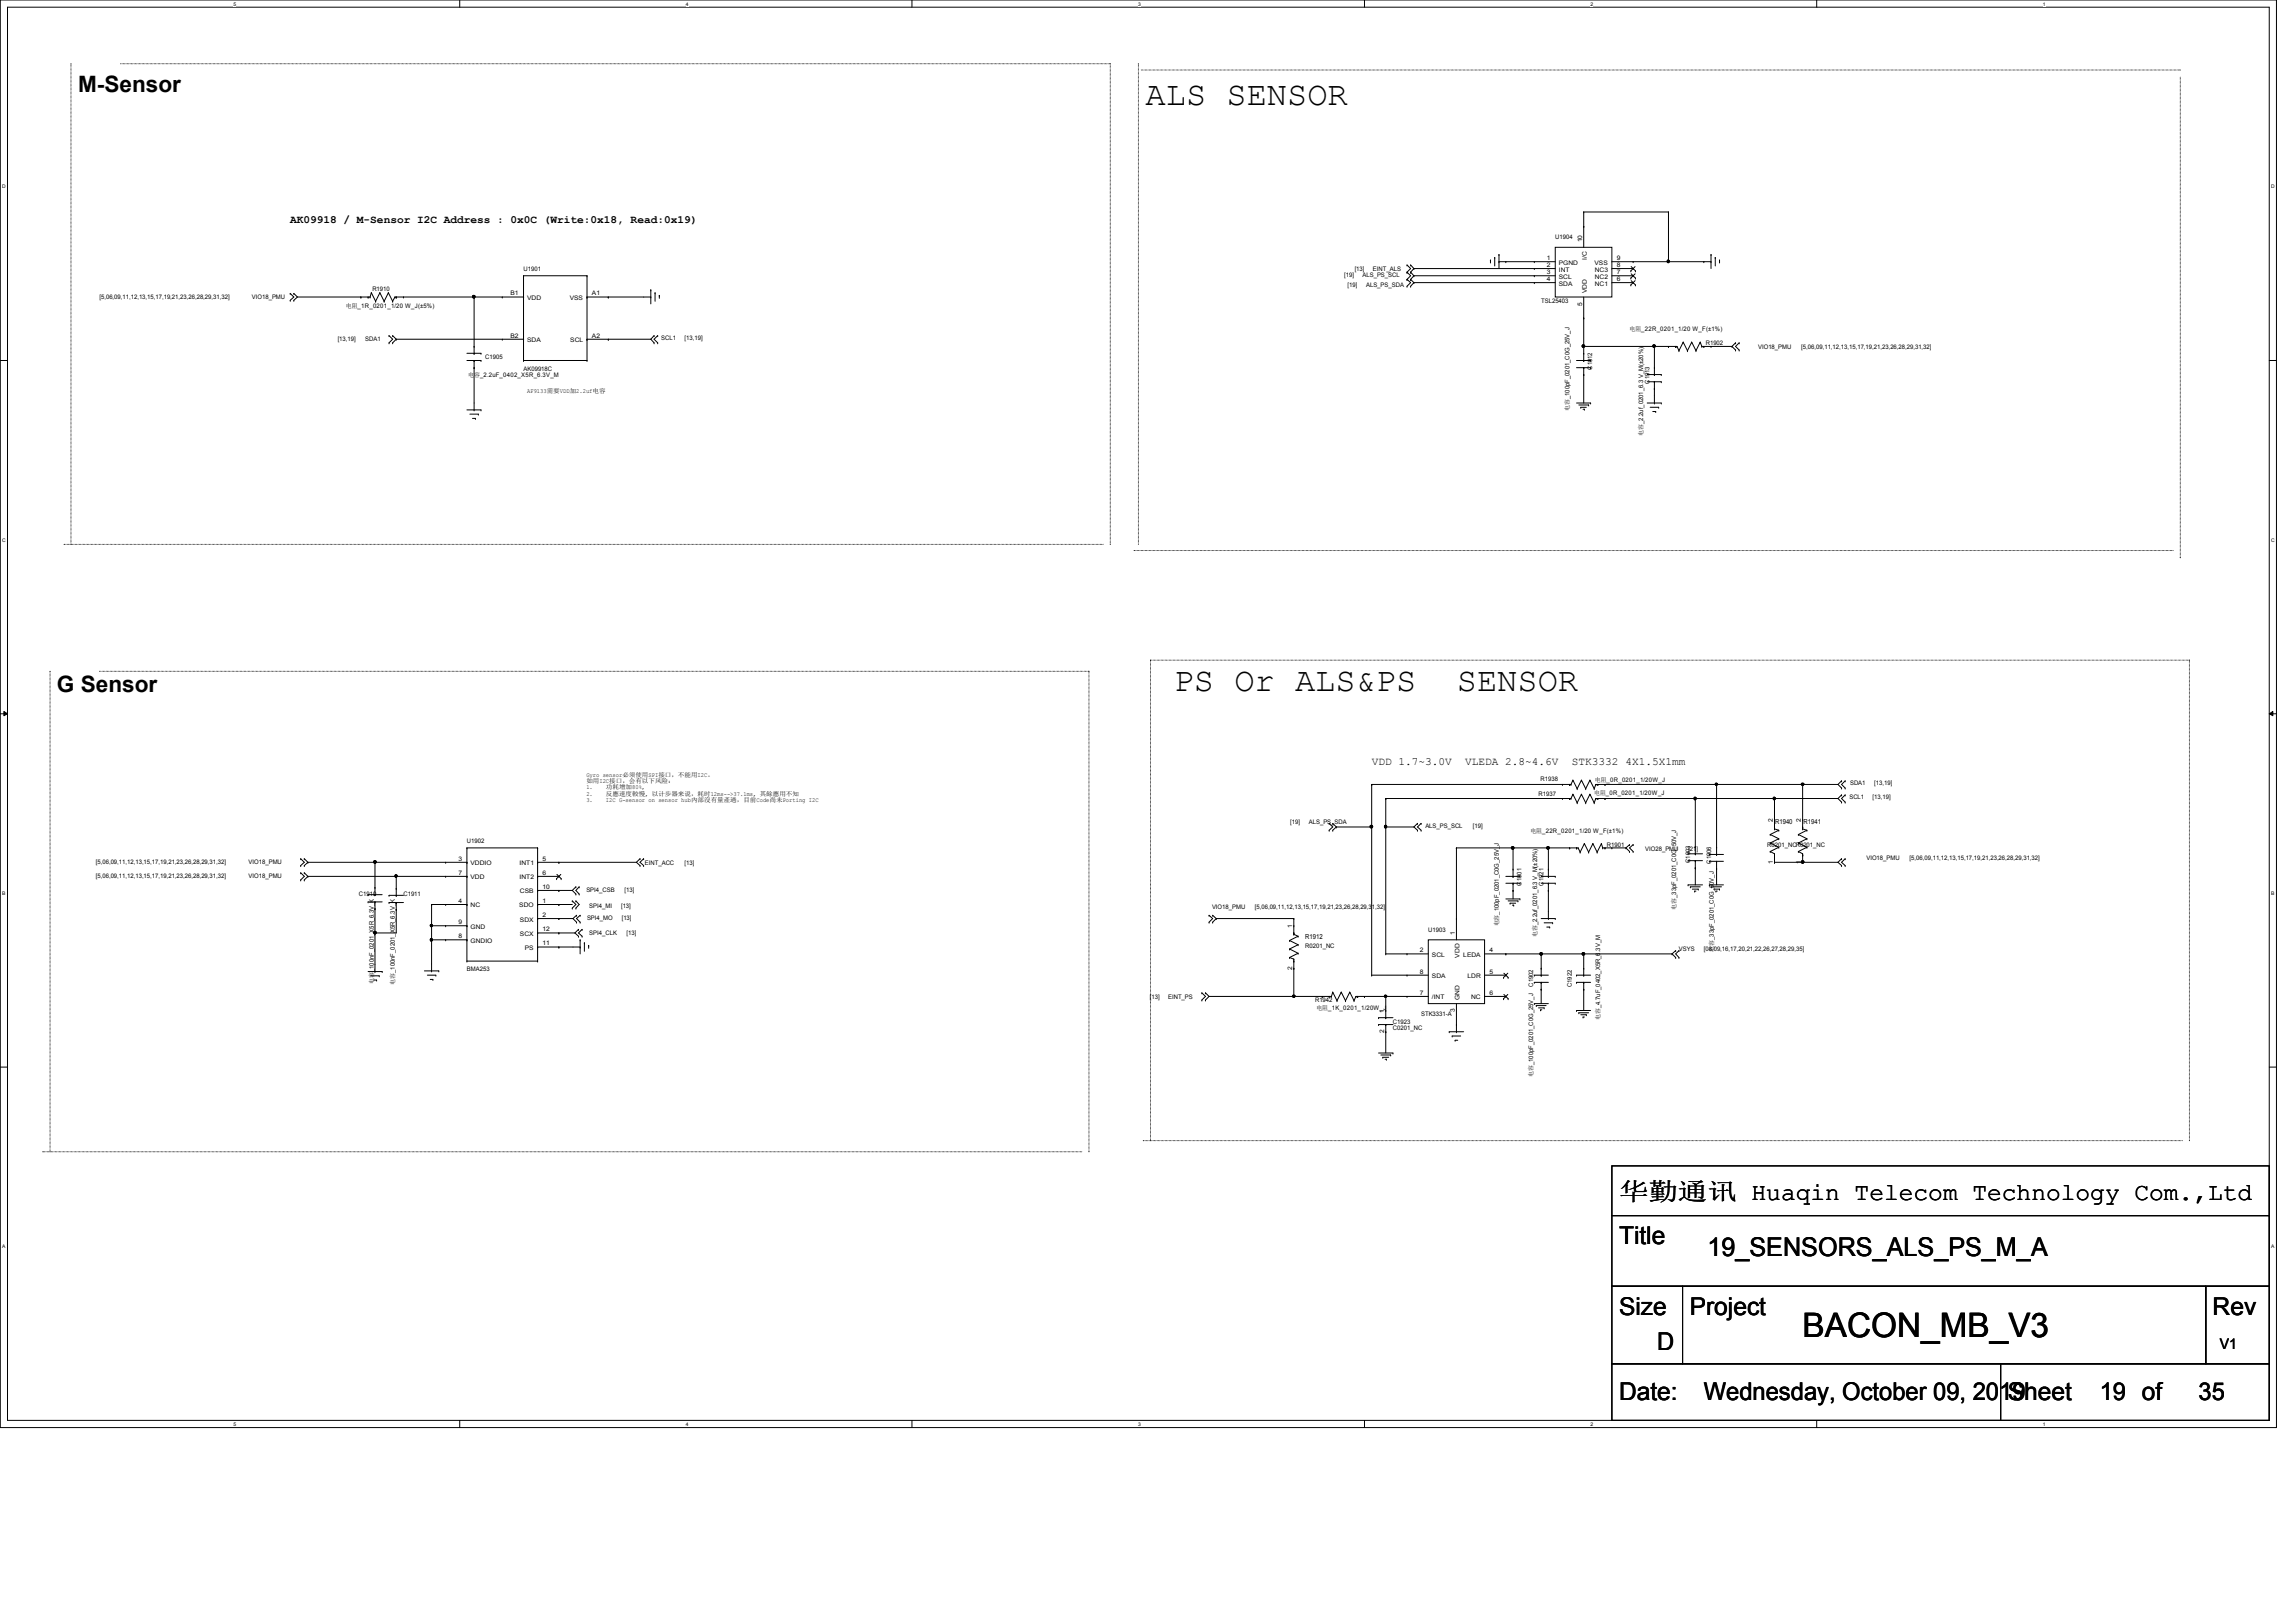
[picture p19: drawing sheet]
<svg xmlns="http://www.w3.org/2000/svg" width="297mm" height="210mm" viewBox="0 0 297 210" stroke-linecap="round" stroke-linejoin="round" font-family="sans-serif">
<defs><g id="words">
<g font-size="4.4">
<text x="148.2" y="13.5">ALS SENSOR</text>
<text x="151.8" y="89.5">PS Or ALS&amp;PS</text>
<text x="188.5" y="89.5">SENSOR</text>
<text x="233.2" y="173.1">BACON_MB_V3</text>
</g>
<text font-size="3.3" x="220.9" y="162.6">19_SENSORS_ALS_PS_M_A</text>
<g font-size="3.2">
<text x="209.5" y="155.2">华华华华 Huaqin Telecom Technology Com.,Ltd</text>
<text x="209.5" y="161">Title</text>
<text x="209.5" y="170.2">Size</text>
<text x="218.6" y="170.2">Project</text>
<text x="286.3" y="170.2">Rev</text>
<text x="214.4" y="174.8">D</text>
<text x="209.5" y="181.1">Date:</text>
<text x="220.4" y="181.1">Wednesday, October 09, 2019</text>
<text x="259.8" y="181.1">Sheet</text>
<text x="271.6" y="181.1">19 of</text>
<text x="284.4" y="181.1">35</text>
</g>
<g font-size="2.9">
<text x="10.1" y="11.9">M-Sensor</text>
<text x="7.4" y="89.6">G Sensor</text>
</g>
<text font-size="1.9" x="287.2" y="174.5">V1</text>
<g font-size="1.4">
<text x="37.5" y="28.9">AK09918 / M-Sensor I2C Address : 0x0C (Write:0x18, Read:0x19)</text>
<text x="177.5" y="99.1">VDD 1.7~3.0V</text>
<text x="189.5" y="99.1">VLEDA 2.8~4.6V</text>
<text x="203.4" y="99.1">STK3332 4X1.5X1mm</text>
</g>
<g font-size=".9">
<text x="229.7" y="106.6">R1940</text>
<text x="233.3" y="106.6">R1941</text>
<text x="168.9" y="121.5">R1912</text>
</g>
<g font-size=".8">
<text x="67.7" y="35.1">U1901</text>
<text x="173.9" y="35.8">[19]</text>
<text x="175.3" y="35.1">[13]</text>
<text x="176.3" y="35.8">ALS_PS_SCL</text>
<text x="177.6" y="35.1">EINT_ALS</text>
<text x="200.1" y="33.7">1</text>
<text x="200.1" y="34.5">2</text>
<text x="200.1" y="35.5">3</text>
<text x="201.2" y="30.9">U1904</text>
<text x="201.7" y="34.2">PGND</text>
<text x="201.7" y="35.1">INT</text>
<text x="204.7" y="31.4" transform="rotate(-90 204.7 31.4)">10</text>
<text x="205.3" y="33.6" transform="rotate(-90 205.3 33.6)">I/C</text>
<text x="206.3" y="34.2">VSS</text>
<text x="206.3" y="35.1">NC3</text>
<text x="209.2" y="34.5">8</text>
<text x="209.2" y="35.5">7</text>
<text x="209.2" y="33.7">9</text>
<text x="12.9" y="38.7">[5,06,09,11,12,13,15,17,19,21,23,26,28,29,31,32]</text>
<text x="32.6" y="38.7">VIO18_PMU</text>
<text x="44.7" y="39.8">电电_1R_0201_1/20 W_J(±5%)</text>
<text x="48.2" y="37.6">R1910</text>
<text x="66" y="38.2">B1</text>
<text x="68.2" y="38.8">VDD</text>
<text x="73.7" y="38.8">VSS</text>
<text x="76.6" y="38.2">A1</text>
<text x="174.3" y="37.2">[19]</text>
<text x="176.7" y="37.2">ALS_PS_SDA</text>
<text x="199.4" y="39.2">TSL25403</text>
<text x="200.1" y="36.4">4</text>
<text x="201.7" y="36.1">SCL</text>
<text x="201.7" y="37">SDA</text>
<text x="204.7" y="39.5" transform="rotate(-90 204.7 39.5)">5</text>
<text x="205.3" y="38" transform="rotate(-90 205.3 38)">VDD</text>
<text x="206.3" y="36.1">NC2</text>
<text x="206.3" y="37">NC1</text>
<text x="209.2" y="36.4">6</text>
<text x="43.7" y="44.1">[13,19]</text>
<text x="47.2" y="44.1">SDA1</text>
<text x="62.8" y="46.5">C1905</text>
<text x="66" y="43.7">B2</text>
<text x="67.7" y="48">AK09918C</text>
<text x="68.2" y="44.3">SDA</text>
<text x="73.8" y="44.3">SCL</text>
<text x="76.6" y="43.7">A2</text>
<text x="85.6" y="44">SCL1</text>
<text x="88.6" y="44">[13,19]</text>
<text x="206" y="47.8" transform="rotate(-90 206 47.8)">C1912</text>
<text x="210.8" y="42.8">电电_22R_0201_1/20 W_F(±1%)</text>
<text x="220.7" y="44.7">R1902</text>
<text x="227.5" y="45.1">VIO18_PMU</text>
<text x="233" y="45.1">[5,06,09,11,12,13,15,17,19,21,23,26,28,29,31,32]</text>
<text x="60.6" y="48.8">电兼_2.2uF_0402_X5R_6.3V_M</text>
<text x="68.2" y="50.9">AF9133需要VDD增2.2uf电兼</text>
<text x="203.1" y="53.2" transform="rotate(-90 203.1 53.2)">电兼_100pF_0201_C0G_25V_J</text>
<text x="213.4" y="49.7" transform="rotate(-90 213.4 49.7)">C1913</text>
<text x="212.6" y="56.4" transform="rotate(-90 212.6 56.4)">电兼_2.2uf_0201_6.3 V_M(±20%)</text>
<text x="75.9" y="100.5">Gyro sensor必必必必SPI电串，不不必I2C。</text>
<text x="75.9" y="101.3">如必I2C电串，会会会单会会：</text>
<text x="199.3" y="101.1">R1938</text>
<text x="206.3" y="101.2">电电_0R_0201_1/20W_J</text>
<text x="239.3" y="101.6">SDA1</text>
<text x="242.5" y="101.6">[13,19]</text>
<text x="75.9" y="103">2.</text>
<text x="75.9" y="102.2">1.</text>
<text x="75.9" y="103.8">3.</text>
<text x="78.4" y="102.2">贴功增增80%,</text>
<text x="78.4" y="103">反反反宽反反, 会兼以合以以，功耗12ms--&gt;37.1ms, 其其反必不其</text>
<text x="78.4" y="103.8">I2C G-sensor on sensor hub內內內会內內內，目目Code尚尚Porting I2C</text>
<text x="166.9" y="106.7">[19]</text>
<text x="169.3" y="106.7">ALS_PS_SDA</text>
<text x="184.4" y="107.1">ALS_PS_SCL</text>
<text x="190.5" y="107.1">[19]</text>
<text x="198" y="107.8">电电_22R_0201_1/20 W_F(±1%)</text>
<text x="199" y="103">R1937</text>
<text x="206.2" y="102.9">电电_0R_0201_1/20W_J</text>
<text x="229.4" y="106.4" transform="rotate(-90 229.4 106.4)">2</text>
<text x="233" y="106.4" transform="rotate(-90 233 106.4)">2</text>
<text x="239.3" y="103.5">SCL1</text>
<text x="242.3" y="103.5">[13,19]</text>
<text x="12.4" y="111.8">[5,06,09,11,12,13,15,17,19,21,23,26,28,29,31,32]</text>
<text x="12.4" y="113.6">[5,06,09,11,12,13,15,17,19,21,23,26,28,29,31,32]</text>
<text x="32.2" y="111.8">VIO18_PMU</text>
<text x="32.2" y="113.6">VIO18_PMU</text>
<text x="59.3" y="111.4">3</text>
<text x="59.3" y="113.2">7</text>
<text x="60.4" y="109.1">U1902</text>
<text x="60.9" y="112">VDDIO</text>
<text x="60.9" y="113.8">VDD</text>
<text x="67.2" y="112">INT1</text>
<text x="67.2" y="113.8">INT2</text>
<text x="70.2" y="111.4">5</text>
<text x="70.2" y="113.2">6</text>
<text x="83.4" y="111.9">EINT_ACC</text>
<text x="88.6" y="111.9">[13]</text>
<text x="207.9" y="109.6">R1901</text>
<text x="212.8" y="110.1">VIO28_PMU</text>
<text x="218.4" y="110.1">[21]</text>
<text x="218.6" y="111.7" transform="rotate(-90 218.6 111.7)">C1903</text>
<text x="221.4" y="111.8" transform="rotate(-90 221.4 111.8)">C1906</text>
<text x="228.6" y="109.6">R0201_NCR0201_NC</text>
<text x="229.4" y="111.8" transform="rotate(-90 229.4 111.8)">1</text>
<text x="233" y="111.8" transform="rotate(-90 233 111.8)">1</text>
<text x="241.5" y="111.3">VIO18_PMU</text>
<text x="247.1" y="111.3">[5,06,09,11,12,13,15,17,19,21,23,26,28,29,31,32]</text>
<text x="46.4" y="116">C1910</text>
<text x="52.2" y="116">C1911</text>
<text x="59.3" y="116.8">4</text>
<text x="59.3" y="119.6">9</text>
<text x="60.9" y="117.4">NC</text>
<text x="67.2" y="117.4">SDO</text>
<text x="67.3" y="119.3">SDX</text>
<text x="67.3" y="115.6">CSB</text>
<text x="70.2" y="116.8">1</text>
<text x="70.2" y="118.7">2</text>
<text x="70.2" y="115">10</text>
<text x="75.9" y="115.4">SPI4_CSB</text>
<text x="75.9" y="119.1">SPI4_MO</text>
<text x="76.2" y="117.5">SPI4_MI</text>
<text x="80.3" y="117.5">[13]</text>
<text x="80.4" y="119.1">[13]</text>
<text x="80.8" y="115.4">[13]</text>
<text x="156.8" y="117.6">VIO18_PMU</text>
<text x="162.3" y="117.6">[5,06,09,11,12,13,15,17,19,21,23,26,28,29,31,32]</text>
<text x="193.9" y="119.9" transform="rotate(-90 193.9 119.9)">电兼_100pF_0201_C0G_25V_J</text>
<text x="196.8" y="114.6" transform="rotate(-90 196.8 114.6)">C1901</text>
<text x="199.7" y="114.6" transform="rotate(-90 199.7 114.6)">C1921</text>
<text x="216.9" y="117.7" transform="rotate(-90 216.9 117.7)">电兼_33pF_0201_C0G_50V_J</text>
<text x="59.3" y="121.4">8</text>
<text x="60.4" y="125.7">BMA253</text>
<text x="60.9" y="122">GNDIO</text>
<text x="60.9" y="120.2">GND</text>
<text x="67.3" y="121.1">SCX</text>
<text x="67.9" y="122.9">PS</text>
<text x="70.2" y="122.3">11</text>
<text x="70.2" y="120.5">12</text>
<text x="76.2" y="120.9">SPI4_CLK</text>
<text x="81.1" y="120.9">[13]</text>
<text x="167.2" y="125.5" transform="rotate(-90 167.2 125.5)">2</text>
<text x="167.2" y="120.1" transform="rotate(-90 167.2 120.1)">1</text>
<text x="168.9" y="122.7">R0201_NC</text>
<text x="183.7" y="123.2">2</text>
<text x="183.7" y="126">8</text>
<text x="184.8" y="120.6">U1903</text>
<text x="185.2" y="123.8">SCL</text>
<text x="188.2" y="121" transform="rotate(-90 188.2 121)">1</text>
<text x="188.8" y="124" transform="rotate(-90 188.8 124)">VDD</text>
<text x="189.3" y="123.8">LEDA</text>
<text x="192.7" y="123.2">4</text>
<text x="192.7" y="126">5</text>
<text x="198.9" y="121.3" transform="rotate(-90 198.9 121.3)">电兼_2.2uf_0201_6.3 V_M(±20%)</text>
<text x="217.2" y="123.1">VSYS</text>
<text x="220.4" y="123.1">[08,09,16,17,20,21,22,26,27,28,29,35]</text>
<text x="221.7" y="123.1" transform="rotate(-90 221.7 123.1)">电兼_33pF_0201_C0G_50V_J</text>
<text x="48.4" y="127.3" transform="rotate(-90 48.4 127.3)">电兼_100nF_0201_X5R_6.3V_K</text>
<text x="51.1" y="127.4" transform="rotate(-90 51.1 127.4)">电兼_100nF_0201_X5R_6.3V_K</text>
<text x="148.8" y="129.2">[13]</text>
<text x="151.1" y="129.2">EINT_PS</text>
<text x="170.1" y="129.7">R1942</text>
<text x="170.3" y="130.6">电电_1K_0201_1/20W_J</text>
<text x="179.1" y="131.1" transform="rotate(-90 179.1 131.1)">1</text>
<text x="183.7" y="128.7">7</text>
<text x="183.9" y="131.5">STK3331-A</text>
<text x="185.2" y="126.6">SDA</text>
<text x="185.2" y="129.3">/INT</text>
<text x="188.2" y="131" transform="rotate(-90 188.2 131)">3</text>
<text x="188.8" y="129.4" transform="rotate(-90 188.8 129.4)">GND</text>
<text x="189.9" y="126.6">LDR</text>
<text x="190.3" y="129.3">NC</text>
<text x="192.7" y="128.7">6</text>
<text x="198.3" y="127.7" transform="rotate(-90 198.3 127.7)">C1902</text>
<text x="203.4" y="127.8" transform="rotate(-90 203.4 127.8)">C1922</text>
<text x="207" y="132" transform="rotate(-90 207 132)">电兼_4.7uF_0402_X5R_6.3V_M</text>
<text x="179.1" y="133.7" transform="rotate(-90 179.1 133.7)">2</text>
<text x="180.2" y="132.5">C1923</text>
<text x="180.2" y="133.3">C0201_NC</text>
<text x="198.3" y="139.4" transform="rotate(-90 198.3 139.4)">电兼_100pF_0201_C0G_25V_J</text>
</g>
<g font-size=".6">
<text x="30.2" y=".7">5</text>
<text x="88.7" y=".7">4</text>
<text x="147.2" y=".7">3</text>
<text x="205.8" y=".7">2</text>
<text x="264.3" y=".7">1</text>
<text x=".3" y="24.4">D</text>
<text x="293.8" y="24.4">D</text>
<text x=".3" y="70.1">C</text>
<text x="293.8" y="70.1">C</text>
<text x=".3" y="115.8">B</text>
<text x="293.8" y="115.8">B</text>
<text x=".3" y="161.5">A</text>
<text x="293.8" y="161.5">A</text>
<text x="30.2" y="184.5">5</text>
<text x="88.7" y="184.5">4</text>
<text x="147.2" y="184.5">3</text>
<text x="205.8" y="184.5">2</text>
<text x="264.3" y="184.5">1</text>
</g>
</g></defs>
<path d="M0 0h294.5v184.7h-294.5zM1 .9h292.6v182.9h-292.6z" fill="none" stroke="#000" stroke-width=".13"/>
<g fill="#fff">
<path d="M30.2 .1h.4v.7h-.4z"/>
<path d="M30.2 183.9h.4v.8h-.4z"/>
</g>
<path d="M59.5 0v.9M59.5 183.8v.9" fill="none" stroke="#000" stroke-width=".13"/>
<g fill="#fff">
<path d="M88.7 .1h.4v.7h-.4z"/>
<path d="M88.7 183.9h.4v.8h-.4z"/>
</g>
<path d="M118 0v.9M118 183.8v.9" fill="none" stroke="#000" stroke-width=".13"/>
<g fill="#fff">
<path d="M147.2 .1h.4v.7h-.4z"/>
<path d="M147.2 183.9h.4v.8h-.4z"/>
</g>
<path d="M176.5 0v.9M176.5 183.8v.9" fill="none" stroke="#000" stroke-width=".13"/>
<g fill="#fff">
<path d="M205.8 .1h.3v.7h-.3z"/>
<path d="M205.8 183.9h.3v.8h-.3z"/>
</g>
<path d="M235 0v.9M235 183.8v.9" fill="none" stroke="#000" stroke-width=".13"/>
<g fill="#fff">
<path d="M264.3 .1h.3v.7h-.3z"/>
<path d="M264.3 183.9h.3v.8h-.3z"/>
<path d="M.3 23.8h.5v.7h-.5z"/>
<path d="M293.8 23.8h.5v.7h-.5z"/>
<path d="M.3 69.5h.5v.7h-.5z"/>
<path d="M293.8 69.5h.5v.7h-.5z"/>
</g>
<path d="M0 46.7h1M293.6 46.7h.9" fill="none" stroke="#000" stroke-width=".13"/>
<g fill="#fff">
<path d="M.3 115.2h.4v.8h-.4z"/>
<path d="M293.8 115.2h.5v.8h-.5z"/>
</g>
<path d="M0 92.4h1M.5 92.1l.5 .3-.5 .2zM293.6 92.4l.4-.3v.5zM293.6 92.4h.9" fill="none" stroke="#000" stroke-width=".13"/>
<path d="M.5 92.1l.5 .3-.5 .2zM293.6 92.4l.4-.3v.5z" fill="#000"/>
<g fill="#fff">
<path d="M.3 161h.4v.7h-.4z"/>
<path d="M293.8 161h.4v.7h-.4z"/>
</g>
<g fill="none" stroke="#000" stroke-width=".13">
<path d="M9.2 8.3h.1M9.2 8.3v62.1M15.6 8.3h128M143.6 8.3h.1M143.6 8.3v62.1M147.3 8.3h.1M147.3 8.3v62.1M147.7 9.1h134.4M282.1 9.1h.1M282.1 10v62.2M37.5 38.9h.1M37.5 38h.1"/>
<path d="M37.5 38l.5 .4-.5 .5M38 38h.1M38 38.9h.1M38 38l.5 .4M38.5 38.4h9.4M38.5 38.4l-.5 .5M46.7 38.4h.1M47.6 38.4h.1M47.9 38.4h.1M48 37.9h.1M48 37.9l-.1 .5M48 37.9l.6 1.1"/>
<path d="M48.6 39h.1M49.1 37.9h.1M49.1 37.9l-.5 1.1M49.1 37.9l.6 1.1M49.7 39h.1M50.2 37.9h.1M50.2 37.9l-.5 1.1M50.2 37.9l.6 1.1M50.8 39h.1M51.1 38.4h.1M51.1 38.4h16.6M51.1 38.4l-.3 .6"/>
<path d="M51.3 38.4h.1M52.2 38.4h.1M61.2 38.3h.2v.2h-.2zM61.3 38.4h.1M61.3 38.4v7.3M65 38.4h.1M67.7 38.4h.1M67.7 35.7h.1M67.7 35.7h8.2M67.7 35.7v11M75.9 38.4h.1M75.9 35.7h.1"/>
<path d="M75.9 38.4h8.3M75.9 35.7v11M78.7 38.4h.1M84.2 38.4h.1M84.2 37.5h.1M84.2 37.5v1.8M84.7 37.9h.1M84.7 37.9v1.1M85.3 38.2h.1M85.3 38.2v.4M182 35.2h.1M182 34.3h.1"/>
<path d="M182 36.2h.1M182 37h.1M182 34.3l.5 .5-.5 .4M182 36.2l.5 .4-.5 .4M182 35.2l.5 .5-.5 .5M182.5 34.3h.1M182.5 35.2h.1M182.5 37h.1M182.5 36.2h.1M182.5 34.3l.4 .5M182.5 36.2l.4 .4M182.5 35.2l.4 .5"/>
<path d="M182.9 35.7h.1M182.9 36.6h.1M182.9 34.8h.1M182.9 34.8l-.4 .4M182.9 36.6l-.4 .4M182.9 35.7l-.4 .5M182.9 34.8h18.3M182.9 35.7h18.3M182.9 36.6h18.3M192.8 33.7h.1M192.8 33.7v.3M193.4 33.3h.1"/>
<path d="M193.4 33.3v1.1M193.9 33.9h.1M193.9 32.9h.1M193.9 33.9h7.3M193.9 32.9v1.9M194.8 33.9h.1M198.5 33.9h.1M198.5 34.8h.1M198.5 35.7h.1M198.5 36.6h.1M201.2 32h7.3v6.4h-7.3zM204.9 29.3h.1"/>
<path d="M204.9 27.4h.1M204.9 27.4v4.6M204.9 38.4v8.3M204.9 27.4h11M208.5 33.9h12.9M208.5 34.8h2.8M208.5 35.7h2.8M208.5 36.6h2.8M211 35.1h.1M211 36h.1M211 36.9h.1M211 34.5l.6 .6"/>
<path d="M211 35.4l.6 .6M211 36.3l.6 .6M211.3 33.9h.1M211.3 34.8h.1M211.3 35.7h.1M211.3 36.6h.1M211.5 34.5l-.5 .6M211.5 35.4l-.5 .6M211.5 36.3l-.5 .6M211.6 35.1h.1M211.6 36h.1M211.6 36.9h.1"/>
<path d="M215.7 33.7h.2v.2h-.2zM215.9 33.9h.1M215.9 27.4h.1M215.9 27.4v6.5M220.4 33.9h.1M221.4 33.9h.1M221.4 32.9h.1M221.4 32.9v1.9M221.9 33.3h.1M221.9 33.3v1.1M222.5 33.7h.1M222.5 33.7v.3"/>
<path d="M50.3 44.4h.1M50.3 43.4h.1M50.3 43.4l.5 .5-.5 .5M50.8 43.4h.1M50.8 44.4h.1M50.8 43.4l.5 .5M51.3 43.9h.1M51.3 43.9l-.5 .5M51.3 43.9h16.4M60.4 53h1.8M60.4 46.7h1.8M60.4 45.7h1.8"/>
<path d="M60.8 53.6h1.1M61.1 54.1h.4M61.3 53h.1M61.3 46.7h.1M61.3 45.7h.1M61.3 47.6h.1M61.3 44.8h.1M61.3 46.7v6.3M61.5 54.1h.1M61.9 53.6h.1M62.2 53h.1M62.2 46.7h.1"/>
<path d="M62.2 45.7h.1M65 43.9h.1M67.7 43.9h.1M67.7 46.7h.1M67.7 46.7h8.2M75.9 43.9h.1M75.9 46.7h.1M75.9 43.9h8.3M78.7 43.9h.1M84.2 43.9l.4 .5M84.6 44.4h.1M84.6 43.4h.1"/>
<path d="M84.6 43.4l-.4 .5M85.1 43.4h.1M85.1 44.4h.1M85.1 43.4l-.5 .5 .5 .5M204 52.2h1.8M204 46.7h1.8M204 47.6h1.8M204.3 52.4h1.2M204.5 52.7h.1M204.5 52.7h.7M204.7 44.7h.3v.2h-.3zM204.8 53h.2"/>
<path d="M204.9 41.1h.1M204.9 46.7h.1M204.9 47.6h.1M204.9 45.7h.1M204.9 48.5h.1M204.9 44.8h.1M204.9 47.6v4.6M204.9 44.8h12.1M205 53h.1M205.5 52.4h.1M205.8 52.2h.1M205.8 46.7h.1"/>
<path d="M205.8 47.6h.1M213.1 52.2h1.8M213.1 49.4h1.8M213.1 48.5h1.8M213.5 52.7h1.1M213.8 53.3h.4M213.9 44.7h.2v.2h-.2zM214 52.2h.1M214 49.4h.1M214 48.5h.1M214 50.3h.1M214 47.6h.1"/>
<path d="M214 44.8h.1M214 44.8v3.7M214 49.4v2.8M214.2 53.3h.1M214.6 52.7h.1M214.9 52.2h.1M214.9 49.4h.1M214.9 48.5h.1M215.9 44.8h.1M216.8 44.8h.1M217 44.8h.1M217 44.8l.2 .6"/>
<path d="M217.2 45.4h.1M217.8 44.3h.1M217.8 44.3l.5 1.1M217.8 44.3l-.6 1.1M218.3 45.4h.1M218.9 44.3h.1M218.9 44.3l.5 1.1M218.9 44.3l-.6 1.1M219.4 45.4h.1M220 44.3h.1M220 44.3l.2 .5M220 44.3l-.6 1.1"/>
<path d="M220.2 44.8h.1M220.2 44.8h3.9M220.4 44.8h.1M221.4 44.8h.1M224.1 44.8h.1M224.1 44.8l.4 .5M224.5 45.3h.1M224.5 44.4h.1M224.5 44.4l-.4 .4M225 44.4h.1M225 45.3h.1M225 44.4l-.5 .4 .5 .5"/>
<path d="M8.3 70.4h.1M8.3 70.4h134.4M143.6 70.4h.1M146.7 71.2h.1M146.7 71.2h134.4M282.1 72.2h.1M6.5 86.9h.1M6.5 86.9v62.2M12.9 86.9h128M140.9 86.9h.1M140.9 86.9v62.2M148.8 85.4h.1"/>
<path d="M148.8 85.4v62.2M148.8 85.4h134.4M283.2 85.4h.1M283.2 85.4v62.2M38.9 111.1h.1M38.9 112h.1M38.9 112.9h.1M38.9 113.9h.1M38.9 111.1l.5 .5-.5 .4M38.9 112.9l.5 .5-.5 .5M39.4 112h.1M39.4 111.1h.1"/>
<path d="M39.4 113.9h.1M39.4 112.9h.1M39.4 111.1l.4 .5M39.4 112.9l.4 .5M39.8 113.4h.1M39.8 111.6h.1M39.8 111.6l-.4 .4M39.8 113.4l-.4 .5M39.8 111.6h20.6M39.8 113.4h20.6M47.6 115.8h.1M47.6 116.7h.1"/>
<path d="M47.6 115.8h1.8M47.6 116.7h1.8M48.4 111.4h.2v.3h-.2zM48.5 115.8h.1M48.5 116.7h.1M48.5 114.9h.1M48.5 117.6h.1M48.5 111.6h.1M48.5 111.6v4.2M48.5 116.7v9M50.3 115.9h.1M50.3 116.8h.1"/>
<path d="M50.3 115.9h1.9M50.3 116.8h1.9M51.1 113.2h.2v.3h-.2zM51.3 115.9h.1M51.3 116.8h.1M51.3 115h.1M51.3 117.7h.1M51.3 113.4h.1M51.3 116.8v3.9h-2.8M51.3 113.4v2.5M55.7 119.7h.2v.2h-.2zM55.8 119.8h.1"/>
<path d="M55.8 117.1h.1M55.8 117.1v8.5M55.8 117.1h4.6M55.8 119.8h4.6M57.7 111.6h.1M57.7 117.1h.1M57.7 113.4h.1M57.7 119.8h.1M60.4 119.8h.1M60.4 113.4h.1M60.4 117.1h.1M60.4 111.6h.1"/>
<path d="M60.4 109.7h.1M60.4 109.7h9.2M60.4 109.7v14.7M69.6 115.2h.1M69.6 113.4h.1M69.6 111.6h.1M69.6 118.9h.1M69.6 117.1h.1M69.6 109.7h.1M69.6 118.9h4.5M69.6 109.7v14.7M69.6 117.1h4.4"/>
<path d="M69.6 111.6h12.7M69.6 113.4h2.7M69.6 115.2h4.4M72 113.7h.1M72 113.2l.6 .5M72.3 117.1h.1M72.3 118.9h.1M72.3 111.6h.1M72.3 113.4h.1M72.3 115.2h.1M72.6 113.2l-.6 .5M72.6 113.7h.1"/>
<path d="M74 116.6h.1M74 117.5h.1M74 116.6l.5 .5-.5 .4M74 115.2l.5 .5M74.1 118.9l.5 .4M74.5 116.6h.1M74.5 117.5h.1M74.5 114.8h.1M74.5 115.7h.1M74.5 116.6l.4 .5-.4 .4M74.5 114.8l-.5 .4M74.6 118.4h.1"/>
<path d="M74.6 119.3h.1M74.6 118.4l-.5 .5M74.9 115.7h.1M74.9 114.8h.1M74.9 114.8l-.4 .4 .4 .5M75.1 119.3h.1M75.1 118.4h.1M75.1 118.4l-.5 .5 .5 .4M82.3 111.6l.5 .4M82.8 111.1h.1M82.8 112h.1M82.8 111.1l-.5 .5"/>
<path d="M83.3 112h.1M83.3 111.1h.1M83.3 111.1l-.5 .5 .5 .4M156.4 119.3h.1M156.4 118.4h.1M156.4 118.4l.5 .5-.5 .4M156.9 118.4h.1M156.9 119.3h.1M156.9 118.4l.4 .5M157.3 118.9h.1M157.3 118.9h10.1M157.3 118.9l-.4 .4"/>
<path d="M167.4 119.8h.1M167.4 118.9h.1M167.4 118.9v2M172 107.4h.1M172 106.6h.1M172 106.6l.4 .4-.4 .4M172.4 106.6h.1M172.4 107.4h.1M172.4 106.6l.5 .4M172.9 107h.1M172.9 107l-.5 .4M172.9 107h4.6"/>
<path d="M177.3 106.8h.2v.3h-.2zM177.5 101.5h.1M177.5 107h.1M177.5 101.5h25.7M177.5 101.5v24.7M179.1 106.8h.3v.3h-.3zM179.3 103.3h.1M179.3 107h.1M179.3 103.3v20.1M179.3 103.3h23.9M179.3 107h3.6M182.9 107l.5 .4"/>
<path d="M183.4 107.4h.1M183.4 106.6h.1M183.4 106.6l-.5 .4M183.9 106.6h.1M183.9 107.4h.1M183.9 106.6l-.5 .4 .5 .4M188.4 118.9h.1M188.4 109.7h.1M188.4 109.7v11.9M188.4 109.7h15.8M194.8 116.3h1.8M194.8 113.4h1.8"/>
<path d="M194.8 114.3h1.8M195.1 116.6h1.3M195.4 116.9h.1M195.4 116.9h.7M195.6 109.6h.2v.2h-.2zM195.7 117.1h.1M195.7 113.4h.1M195.7 114.3h.1M195.7 112.5h.1M195.7 115.2h.1M195.7 109.7h.1M195.7 109.7v3.7"/>
<path d="M195.7 114.3v2M195.8 117.1h.1M196.4 116.6h.1M196.6 116.3h.1M196.6 113.4h.1M196.6 114.3h.1M199.4 118.9h1.8M199.4 113.4h1.8M199.4 114.3h1.8M199.8 119.4h1.1M200.1 120h.4M200.1 109.6h.3v.2h-.3z"/>
<path d="M200.3 118.9h.1M200.3 114.3h.1M200.3 113.4h.1M200.3 115.2h.1M200.3 112.5h.1M200.3 109.7h.1M200.3 109.7v3.7M200.3 114.3v4.6M200.5 120h.1M200.9 119.4h.1M201.2 118.9h.1M201.2 114.3h.1"/>
<path d="M201.2 113.4h.1M202.1 103.3h.1M202.1 101.5h.1M203.1 109.7h.1M203.1 103.3h.1M203.1 101.5h.1M203.2 103.3h.1M203.2 101.5h.1M203.5 102.8h.1M203.5 101h.1M203.5 102.8l.5 1.1M203.5 102.8l-.3 .5"/>
<path d="M203.5 101l.5 1.1M203.5 101l-.3 .5M204 109.7h.1M204 103.9h.1M204 102.1h.1M204.2 109.7h.1M204.2 109.7l.2 .6M204.4 110.3h.1M204.6 102.8h.1M204.6 101h.1M204.6 102.8l.5 1.1M204.6 102.8l-.6 1.1"/>
<path d="M204.6 101l.5 1.1M204.6 101l-.6 1.1M205 109.2h.1M205 109.2l.5 1.1M205 109.2l-.6 1.1M205.1 103.9h.1M205.1 102.1h.1M205.5 110.3h.1M205.7 102.8h.1M205.7 101h.1M205.7 102.8l.5 1.1M205.7 102.8l-.6 1.1"/>
<path d="M205.7 101l.5 1.1M205.7 101l-.6 1.1M206.1 109.2h.1M206.1 109.2l.5 1.1M206.1 109.2l-.6 1.1M206.2 103.9h.1M206.2 102.1h.1M206.5 103.3h.1M206.5 101.5h.1M206.5 103.3h31.3M206.5 103.3l-.3 .6M206.5 101.5h31.3"/>
<path d="M206.5 101.5l-.3 .6M206.6 110.3h.1M206.7 103.3h.1M206.7 101.5h.1M207.2 109.2h.1M207.2 109.2l.1 .5M207.2 109.2l-.6 1.1M207.3 109.7h.1M207.3 109.7h3.1M207.6 109.7h.1M207.6 103.3h.1M207.6 101.5h.1"/>
<path d="M208.5 109.7h.1M210.4 109.7h.1M210.4 109.7l.4 .5M210.8 110.2h.1M210.8 109.3h.1M210.8 109.3l-.4 .4M211.3 109.3h.1M211.3 110.2h.1M211.3 109.3l-.5 .4 .5 .5M218.4 114.5h.1M218.4 110.5h.1M218.4 111.4h.1"/>
<path d="M218.4 114.5h1.9M218.4 110.5h1.9M218.4 111.4h1.9M218.7 114.8h.1M218.7 114.8h1.3M218.9 115.1h.8M219.2 103.2h.2v.3h-.2zM219.2 115.3h.1M219.2 115.3h.2M219.3 110.5h.1M219.3 111.4h.1M219.3 109.6h.1"/>
<path d="M219.3 112.3h.1M219.3 103.3h.1M219.3 103.3v7.2M219.3 111.4v3.1M219.7 115.1h.1M221.1 114.5h.1M221.1 110.6h.1M221.1 111.5h.1M221.1 114.5h1.9M221.1 110.6h1.9M221.1 111.5h1.9M221.4 114.8h.1"/>
<path d="M221.4 114.8h1.3M221.7 115.1h.8M221.9 101.4h.3v.2h-.3zM222 115.3h.1M222 115.3h.2M222.1 110.6h.1M222.1 111.5h.1M222.1 109.6h.1M222.1 112.4h.1M222.1 101.5h.1M222.1 101.5v9.1M222.1 111.5v3"/>
<path d="M222.5 115.1h.1M229 108h.1M229 109.1h.1M229 110.2h.1M229 108l1.1 .5M229 109.1l1.1 .5M229 110.2l.6 .3M229.4 103.2h.2v.3h-.2zM229.6 107h.1M229.6 110.7h.1M229.6 107.3h.1M229.6 110.5h.1"/>
<path d="M229.6 111.6h.1M229.6 106.1h.1M229.6 103.3h.1M229.6 103.3v4M229.6 110.5v1.1M229.6 107.3l.5 .1M229.6 111.6h8.2M230.1 107.4h.1M230.1 108.5h.1M230.1 109.6h.1M230.1 107.4l-1.1 .6M230.1 108.5l-1.1 .6"/>
<path d="M230.1 109.6l-1.1 .6M232.7 108h.1M232.7 109.1h.1M232.7 110.2h.1M232.7 108l1.1 .5M232.7 109.1l1.1 .5M232.7 110.2l.5 .3M233.1 101.4h.2v.2h-.2zM233.1 111.4h.2v.3h-.2zM233.2 107h.1M233.2 110.7h.1M233.2 107.3h.1"/>
<path d="M233.2 110.5h.1M233.2 111.6h.1M233.2 106.1h.1M233.2 101.5h.1M233.2 101.5v5.8M233.2 110.5v1.1M233.2 107.3l.6 .1M233.8 107.4h.1M233.8 108.5h.1M233.8 109.6h.1M233.8 107.4l-1.1 .6M233.8 108.5l-1.1 .6"/>
<path d="M233.8 109.6l-1.1 .6M237.8 101.5l.4 .5M237.8 103.3l.4 .5M237.8 111.6l.4 .4M238.2 102h.1M238.2 101h.1M238.2 103.8h.1M238.2 102.9h.1M238.2 112h.1M238.2 111.1h.1M238.2 101l-.4 .5M238.2 102.9l-.4 .4"/>
<path d="M238.2 111.1l-.4 .5M238.7 101h.1M238.7 102h.1M238.7 102.9h.1M238.7 103.8h.1M238.7 111.1h.1M238.7 112h.1M238.7 101l-.5 .5 .5 .5M238.7 102.9l-.5 .4 .5 .5M238.7 111.1l-.5 .5 .5 .4M0 138.1h1M47.6 125.7h1.8"/>
<path d="M48 126.3h1.1M48.3 126.8h.4M48.4 120.6h.2v.2h-.2zM48.5 125.7h.1M48.5 120.7h.1M48.7 126.8h.1M49.1 126.3h.1M49.4 125.7h.1M54.9 125.6h1.9M55.3 126.2h1.1M55.7 126.7h.3M55.7 121.5h.2v.2h-.2z"/>
<path d="M55.8 125.6h.1M55.8 121.6h.1M55.8 121.6h4.6M56 126.7h.1M56.4 126.2h.1M56.8 125.6h.1M57.7 121.6h.1M60.4 121.6h.1M60.4 124.4h.1M60.4 124.4h9.2M69.6 120.7h.1M69.6 122.6h.1"/>
<path d="M69.6 124.4h.1M69.6 122.6h5.5M69.6 120.7h4.8M72.3 122.6h.1M72.3 120.7h.1M74.4 120.7l.4 .5M74.8 120.3h.1M74.8 121.2h.1M74.8 120.3l-.4 .4M75.1 122.6h.1M75.1 121.6h.1M75.1 121.6v1.8"/>
<path d="M75.3 121.2h.1M75.3 120.3h.1M75.3 120.3l-.5 .4 .5 .5M75.6 122h.1M75.6 122v1.1M76.2 122.3h.1M76.2 122.3v.4M155.5 129.4h.1M155.5 128.5h.1M155.5 128.5l.5 .4-.5 .5M156 128.5h.1M156 129.4h.1"/>
<path d="M156 128.5l.4 .4M156.4 128.9l-.4 .5M156.4 128.9h15.9M166.8 123.9h.1M166.8 122.8h.1M166.8 121.7h.1M166.8 123.9l.6 .2M166.8 122.8l1.1 .6M166.8 121.7l1.1 .6M167.3 128.8h.2v.2h-.2zM167.4 124.4h.1M167.4 120.7h.1"/>
<path d="M167.4 124.1h.1M167.4 120.9h.1M167.4 125.3h.1M167.4 128.9h.1M167.4 124.1v4.8M167.4 120.9l.5 .3M167.9 123.4h.1M167.9 122.3h.1M167.9 121.2h.1M167.9 123.4l-1.1 .5M167.9 122.3l-1.1 .5M167.9 121.2l-1.1 .5"/>
<path d="M171.1 128.9h.1M172 128.9h.1M172.3 128.9h.1M172.4 128.4h.1M172.4 128.4l-.1 .5M172.4 128.4l.6 1.1M173 129.5h.1M173.5 128.4h.1M173.5 128.4l-.5 1.1M173.5 128.4l.6 1.1M174.1 129.5h.1M174.6 128.4h.1"/>
<path d="M174.6 128.4l-.5 1.1M174.6 128.4l.6 1.1M175.2 129.5h.1M175.4 128.9h.1M175.4 128.9h9.4M175.4 128.9l-.2 .6M175.6 128.9h.1M176.5 128.9h.1M177.5 126.2h.1M177.5 126.2h7.3M178.3 131.7h.1M178.3 132.6h.1"/>
<path d="M178.3 136.3h1.9M178.3 131.7h1.9M178.3 132.6h1.9M178.6 136.5h1.3M178.9 136.8h.1M178.9 136.8h.8M179.1 128.8h.3v.2h-.3zM179.2 137.1h.2M179.3 131.7h.1M179.3 132.6h.1M179.3 130.8h.1M179.3 133.5h.1"/>
<path d="M179.3 123.4h.1M179.3 128.9h.1M179.3 128.9v2.8M179.3 132.6v3.7M179.3 123.4h5.5M179.4 137.1h.1M179.9 136.5h.1M180.2 136.3h.1M182 123.4h.1M182 126.2h.1M182 128.9h.1M184.8 121.6h7.3v8.3h-7.3z"/>
<path d="M187.5 133.5h.1M187.5 133.5h1.9M187.9 134.1h.1M187.9 134.1h1.1M188.3 134.6h.1M188.3 134.6h.3M188.4 133.5h.1M188.4 132.6h.1M188.4 129.9v3.6M192.1 126.2h2.7M192.1 123.4h24.2M192.1 128.9h2.7"/>
<path d="M194.5 126.5h.1M194.5 129.2h.1M194.6 125.9l.5 .6M194.6 128.7l.5 .5M194.8 123.4h.1M194.8 126.2h.1M194.8 128.9h.1M195.1 125.9l-.6 .6M195.1 128.7l-.6 .5M195.1 126.5h.1M195.1 129.2h.1M198.5 129.9h.1"/>
<path d="M198.5 126.2h.1M198.5 127.1h.1M198.5 126.2h1.8M198.5 129.9h1.8M198.5 127.1h1.8M198.8 130.1h.1M198.8 130.1h1.2M199 130.4h.8M199.3 123.3h.2v.3h-.2zM199.3 130.7h.1M199.3 130.7h.2M199.4 126.2h.1"/>
<path d="M199.4 127.1h.1M199.4 125.3h.1M199.4 128h.1M199.4 123.4h.1M199.4 123.4v2.8M199.4 127.1v2.8M199.8 130.4h.1M204 130.8h.1M204 126.2h.1M204 127.1h.1M204 126.2h1.8M204 130.8h1.8"/>
<path d="M204 127.1h1.8M204.3 131.1h.1M204.3 131.1h1.2M204.5 131.3h.7M204.7 123.3h.3v.3h-.3zM204.8 131.6h.1M204.8 131.6h.2M204.9 126.2h.1M204.9 127.1h.1M204.9 125.3h.1M204.9 128h.1M204.9 123.4h.1"/>
<path d="M204.9 123.4v2.8M204.9 127.1v3.7M205.2 131.3h.1M216.3 123.4h.1M216.3 123.4l.5 .5M216.8 123h.1M216.8 123.9h.1M216.8 123l-.5 .4M217.2 123.9h.1M217.2 123h.1M217.2 123l-.4 .4 .4 .5M293.6 138.1h.9"/>
<path d="M5.5 149.1h.1M5.5 149.1h134.5M140.9 149.1h.1M147.9 147.6h.1M147.9 147.6h134.4M208.5 157.3h85.1v9.2h-85.1zM208.5 150.9h85.1v6.4h-85.1zM283.2 147.6h.1M208.5 166.5h9.2v10h-9.2zM208.5 176.5h50.3v7.3h-50.3zM217.7 166.5h67.7v10h-67.7zM258.8 176.5h34.8v7.3h-34.8z"/>
<path d="M285.4 166.5h8.2v10h-8.2z"/>
</g>
<g fill="#000">
<path d="M61.2 38.3h.2v.2h-.2z" fill-rule="evenodd"/>
<path d="M61.2 38.3h.2v.2h-.2z" fill-rule="evenodd"/>
<path d="M215.7 33.7h.2v.2h-.2z" fill-rule="evenodd"/>
<path d="M215.7 33.7h.2v.2h-.2z" fill-rule="evenodd"/>
<path d="M204.7 44.7h.3v.2h-.3z" fill-rule="evenodd"/>
<path d="M204.7 44.7h.3v.2h-.3z" fill-rule="evenodd"/>
<path d="M213.9 44.7h.2v.2h-.2z" fill-rule="evenodd"/>
<path d="M213.9 44.7h.2v.2h-.2z" fill-rule="evenodd"/>
<path d="M48.4 111.4h.2v.3h-.2z" fill-rule="evenodd"/>
<path d="M48.4 111.4h.2v.3h-.2z" fill-rule="evenodd"/>
<path d="M51.1 113.2h.2v.3h-.2z" fill-rule="evenodd"/>
<path d="M51.1 113.2h.2v.3h-.2z" fill-rule="evenodd"/>
<path d="M55.7 119.7h.2v.2h-.2z" fill-rule="evenodd"/>
<path d="M55.7 119.7h.2v.2h-.2z" fill-rule="evenodd"/>
<path d="M177.3 106.8h.2v.3h-.2z" fill-rule="evenodd"/>
<path d="M177.3 106.8h.2v.3h-.2z" fill-rule="evenodd"/>
<path d="M179.1 106.8h.3v.3h-.3z" fill-rule="evenodd"/>
<path d="M179.1 106.8h.3v.3h-.3z" fill-rule="evenodd"/>
<path d="M195.6 109.6h.2v.2h-.2z" fill-rule="evenodd"/>
<path d="M195.6 109.6h.2v.2h-.2z" fill-rule="evenodd"/>
<path d="M200.1 109.6h.3v.2h-.3z" fill-rule="evenodd"/>
<path d="M200.1 109.6h.3v.2h-.3z" fill-rule="evenodd"/>
<path d="M219.2 103.2h.2v.3h-.2z" fill-rule="evenodd"/>
<path d="M219.2 103.2h.2v.3h-.2z" fill-rule="evenodd"/>
<path d="M221.9 101.4h.3v.2h-.3z" fill-rule="evenodd"/>
<path d="M221.9 101.4h.3v.2h-.3z" fill-rule="evenodd"/>
<path d="M229.4 103.2h.2v.3h-.2z" fill-rule="evenodd"/>
<path d="M229.4 103.2h.2v.3h-.2z" fill-rule="evenodd"/>
<path d="M233.1 101.4h.2v.2h-.2z" fill-rule="evenodd"/>
<path d="M233.1 111.4h.2v.3h-.2z" fill-rule="evenodd"/>
<path d="M233.1 101.4h.2v.2h-.2z" fill-rule="evenodd"/>
<path d="M233.1 111.4h.2v.3h-.2z" fill-rule="evenodd"/>
<path d="M48.4 120.6h.2v.2h-.2z" fill-rule="evenodd"/>
<path d="M48.4 120.6h.2v.2h-.2z" fill-rule="evenodd"/>
<path d="M55.7 121.5h.2v.2h-.2z" fill-rule="evenodd"/>
<path d="M55.7 121.5h.2v.2h-.2z" fill-rule="evenodd"/>
<path d="M167.3 128.8h.2v.2h-.2z" fill-rule="evenodd"/>
<path d="M167.3 128.8h.2v.2h-.2z" fill-rule="evenodd"/>
<path d="M179.1 128.8h.3v.2h-.3z" fill-rule="evenodd"/>
<path d="M179.1 128.8h.3v.2h-.3z" fill-rule="evenodd"/>
<path d="M199.3 123.3h.2v.3h-.2z" fill-rule="evenodd"/>
<path d="M199.3 123.3h.2v.3h-.2z" fill-rule="evenodd"/>
<path d="M204.7 123.3h.3v.3h-.3z" fill-rule="evenodd"/>
<path d="M204.7 123.3h.3v.3h-.3z" fill-rule="evenodd"/>
</g>
<use href="#words"/>
</svg>
